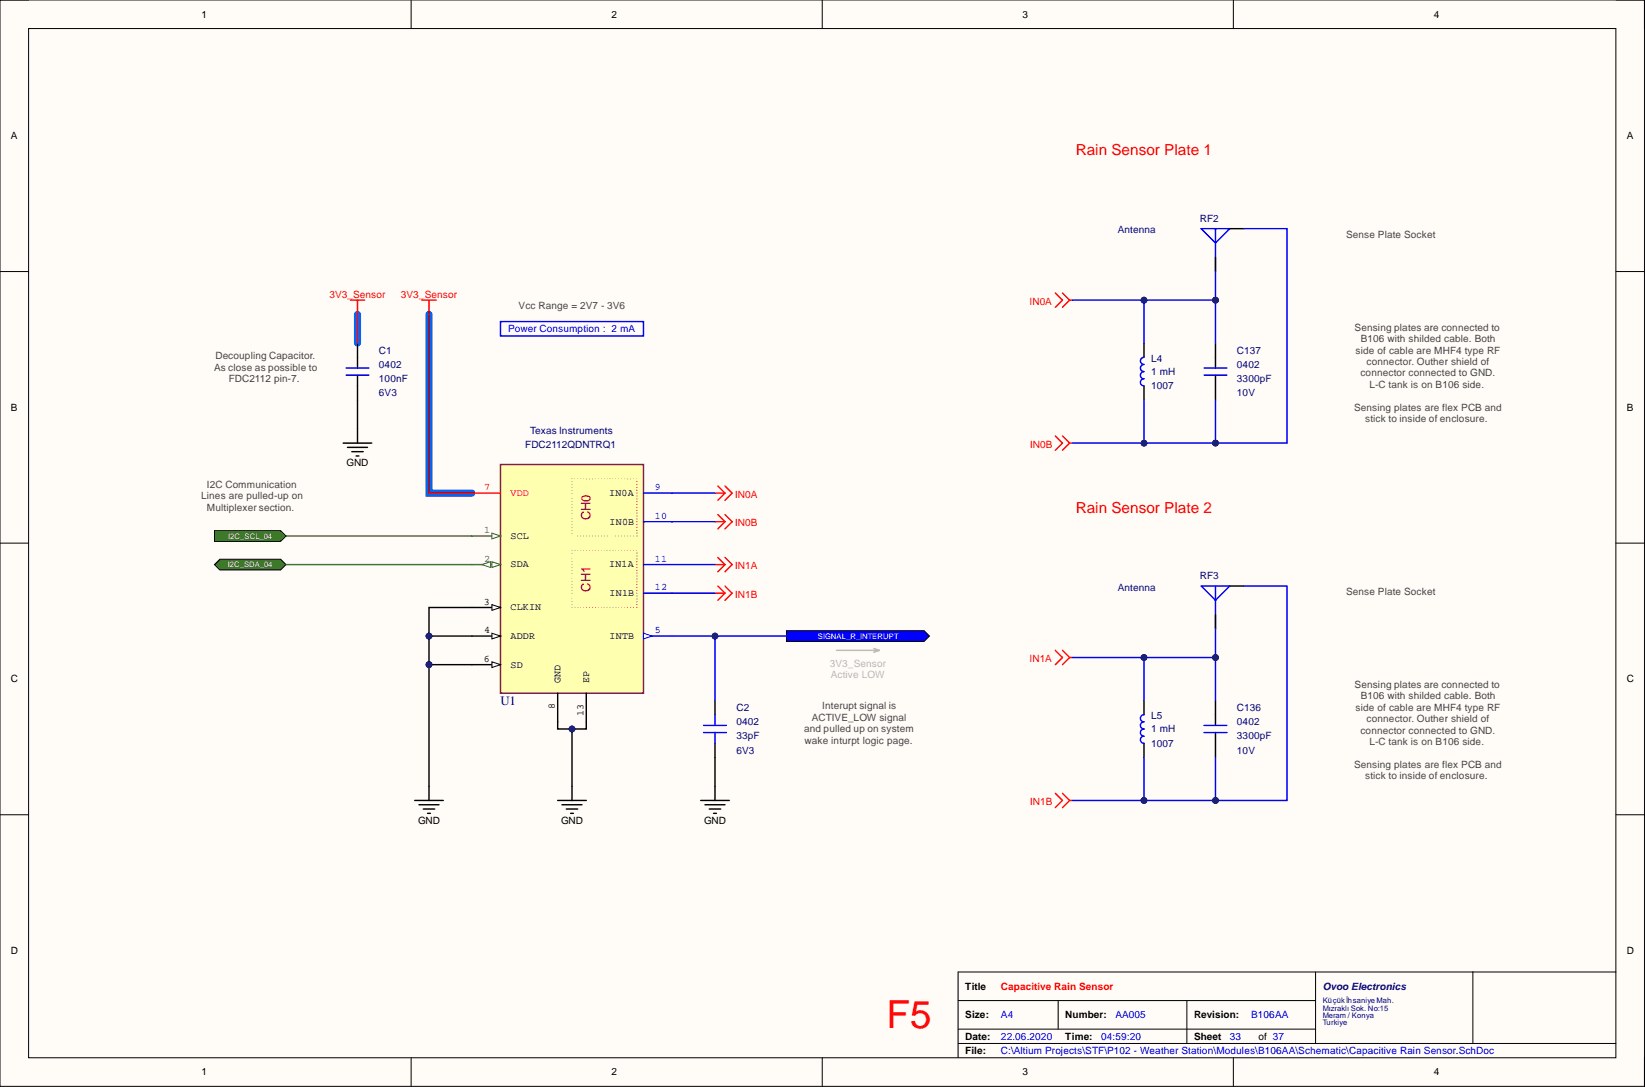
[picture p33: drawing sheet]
<svg xmlns="http://www.w3.org/2000/svg" width="292mm" height="193mm" viewBox="0 0 292 193" stroke-linecap="round" stroke-linejoin="round" font-family="sans-serif">
<defs><g id="words">
<text font-size="6.9" fill="#f00" x="157.4" y="182.5">F5</text>
<g font-size="2.7" fill="#f00">
<text x="191" y="27.6">Rain Sensor Plate 1</text>
<text x="191" y="91">Rain Sensor Plate 2</text>
</g>
<g font-size="2.3" fill="#980000">
<text x="104.9" y="92.4" transform="rotate(-90 104.9 92.4)">CH0</text>
<text x="104.9" y="105.1" transform="rotate(-90 104.9 105.1)">CH1</text>
</g>
<text font-size="2.3" fill="#000080" x="88.9" y="125.1">U1</text>
<g font-size="1.8">
<text x="35.8" y="3.1">1</text>
<text x="108.6" y="3.1">2</text>
<text x="181.6" y="3.1">3</text>
<text x="254.6" y="3.1">4</text>
<text x="1.9" y="24.7">A</text>
<text x="288.9" y="24.7">A</text>
<text x="1.9" y="72.9">B</text>
<text x="288.9" y="72.9">B</text>
<text x="61.5" y="82.8">GND</text>
<text x="108.2" y="88">IN0A</text>
<text x="90.6" y="95.7">SCL</text>
<text x="108.3" y="93.1">IN0B</text>
<text x="90.6" y="100.7">SDA</text>
<text x="108.2" y="100.7">IN1A</text>
<text x="85.9" y="107.3">3</text>
<text x="108.3" y="105.8">IN1B</text>
<text x="86" y="112.4">4</text>
<text x="90.6" y="108.4">CLKIN</text>
<text x="90.6" y="113.4">ADDR</text>
<text x="108.3" y="113.4">INTB</text>
<text x="85.9" y="117.5">6</text>
<text x="90.6" y="118.5">SD</text>
<text x="1.9" y="121.1">C</text>
<text x="98.5" y="125.9" transform="rotate(-90 98.5 125.9)">8</text>
<text x="99.5" y="121.3" transform="rotate(-90 99.5 121.3)">GND</text>
<text x="104.6" y="121.3" transform="rotate(-90 104.6 121.3)">EP</text>
<text x="288.9" y="121.1">C</text>
<text x="103.6" y="127" transform="rotate(-90 103.6 127)">13</text>
<text x="74.2" y="146.2">GND</text>
<text x="99.6" y="146.2">GND</text>
<text x="125" y="146.2">GND</text>
<text x="1.9" y="169.3">D</text>
<text x="288.9" y="169.3">D</text>
<text x="171.4" y="175.7">Title</text>
<text x="171.4" y="180.8">Size:</text>
<text x="171.4" y="184.6">Date:</text>
<text x="189.2" y="180.8">Number:</text>
<text x="189.2" y="184.6">Time:</text>
<text x="212" y="180.8">Revision:</text>
<text x="212" y="184.6">Sheet</text>
<text x="223.4" y="184.6">of 37</text>
<text x="35.8" y="190.9">1</text>
<text x="108.6" y="190.9">2</text>
<text x="171.4" y="187.1">File:</text>
<text x="181.6" y="190.9">3</text>
<text x="254.6" y="190.9">4</text>
</g>
<g font-size="1.8" fill="#000080">
<text x="198.5" y="41.4">Antenna</text>
<text x="213" y="39.4">RF2</text>
<text x="67.3" y="65.3">0402</text>
<text x="67.3" y="62.8">C1</text>
<text x="204.4" y="64.3">L4</text>
<text x="219.6" y="65.3">0402</text>
<text x="219.6" y="62.8">C137</text>
<text x="67.3" y="67.8">100nF</text>
<text x="67.3" y="70.4">6V3</text>
<text x="204.4" y="69.1">1007</text>
<text x="204.4" y="66.6">1 mH</text>
<text x="219.6" y="67.8">3300pF</text>
<text x="219.6" y="70.4">10V</text>
<text x="94.1" y="77">Texas Instruments</text>
<text x="93.3" y="79.5">FDC2112QDNTRQ1</text>
<text x="198.5" y="104.9">Antenna</text>
<text x="213" y="102.9">RF3</text>
<text x="130.8" y="128.7">0402</text>
<text x="130.8" y="131.3">33pF</text>
<text x="130.8" y="126.2">C2</text>
<text x="204.4" y="130">1 mH</text>
<text x="204.4" y="127.7">L5</text>
<text x="219.6" y="128.7">0402</text>
<text x="219.6" y="131.3">3300pF</text>
<text x="219.6" y="126.2">C136</text>
<text x="130.8" y="133.8">6V3</text>
<text x="204.4" y="132.5">1007</text>
<text x="219.6" y="133.8">10V</text>
<text x="234.9" y="175.7">Ovoo Electronics</text>
</g>
<g font-size="1.8" fill="#434343">
<text x="239" y="42.2">Sense Plate Socket</text>
<text x="92.1" y="54.9">Vcc Range = 2V7 - 3V6</text>
<text x="240.5" y="58.7">Sensing plates are connected to</text>
<text x="38" y="65.8">As close as possible to</text>
<text x="38.3" y="63.8">Decoupling Capacitor.</text>
<text x="240.7" y="62.8">side of cable are MHF4 type RF</text>
<text x="241.6" y="60.7">B106 with shilded cable. Both</text>
<text x="242.7" y="64.8">connector. Outher shield of</text>
<text x="40.6" y="67.8">FDC2112 pin-7.</text>
<text x="241.6" y="66.8">connector connected to GND.</text>
<text x="243.2" y="68.8">L-C tank is on B106 side.</text>
<text x="240.5" y="72.9">Sensing plates are flex PCB and</text>
<text x="242.4" y="74.9">stick to inside of enclosure.</text>
<text x="35.7" y="88.6">Lines are pulled-up on</text>
<text x="36.7" y="86.6">I2C Communication</text>
<text x="36.7" y="90.7">Multiplexer section.</text>
<text x="239" y="105.6">Sense Plate Socket</text>
<text x="146" y="125.9">Interupt signal is</text>
<text x="240.5" y="122.1">Sensing plates are connected to</text>
<text x="241.6" y="124.2">B106 with shilded cable. Both</text>
<text x="142.8" y="130">and pulled up on system</text>
<text x="144.1" y="128">ACTIVE_LOW signal</text>
<text x="240.7" y="126.2">side of cable are MHF4 type RF</text>
<text x="241.6" y="130.3">connector connected to GND.</text>
<text x="242.7" y="128.2">connector. Outher shield of</text>
<text x="142.9" y="132">wake inturpt logic page.</text>
<text x="240.5" y="136.3">Sensing plates are flex PCB and</text>
<text x="243.2" y="132.3">L-C tank is on B106 side.</text>
<text x="242.4" y="138.4">stick to inside of enclosure.</text>
</g>
<g font-size="1.8" fill="#f00">
<text x="58.5" y="52.9">3V3_Sensor</text>
<text x="71.2" y="52.9">3V3_Sensor</text>
<text x="182.8" y="54.1">IN0A</text>
<text x="182.9" y="79.5">IN0B</text>
<text x="86" y="87">7</text>
<text x="90.6" y="88">VDD</text>
<text x="130.5" y="88.4">IN0A</text>
<text x="130.5" y="93.5">IN0B</text>
<text x="130.5" y="101.1">IN1A</text>
<text x="130.5" y="106.2">IN1B</text>
<text x="182.8" y="117.6">IN1A</text>
<text x="182.9" y="142.9">IN1B</text>
<text x="177.7" y="175.7">Capacitive Rain Sensor</text>
</g>
<g font-size="1.8" fill="#00f">
<text x="90.2" y="59">Power Consumption : 2 mA</text>
<text x="116.3" y="87">9</text>
<text x="116.3" y="92.1">10</text>
<text x="116.3" y="99.7">11</text>
<text x="116.3" y="104.8">12</text>
<text x="116.3" y="112.4">5</text>
<text x="177.7" y="184.6">22.06.2020</text>
<text x="177.7" y="180.8">A4</text>
<text x="195.5" y="184.6">04:59:20</text>
<text x="198.1" y="180.8">AA005</text>
<text x="218.4" y="184.6">33</text>
<text x="222.2" y="180.8">B106AA</text>
<text x="177.7" y="187.1">C:\Altium Projects\STF\P102 - Weather Station\Modules\B106AA\Schematic\Capacitive Rain Sensor.SchDoc</text>
</g>
<g font-size="1.8" fill="#38761d">
<text x="86" y="94.6">1</text>
<text x="86" y="99.7">2</text>
</g>
<g font-size="1.8" fill="#b7b7b7">
<text x="147.4" y="118.3">3V3_Sensor</text>
<text x="147.5" y="120.4">Active LOW</text>
</g>
<g font-size="1.4" fill="#fff">
<text x="40.5" y="95.7">I2C_SCL_04</text>
<text x="40.5" y="100.7">I2C_SDA_04</text>
<text x="145.2" y="113.4">SIGNAL_R_INTERUPT</text>
</g>
<g font-size="1.4" fill="#000080">
<text x="234.9" y="178.1">Küçükİhsaniye Mah.</text>
<text x="234.9" y="179.4">Mızraklı Sok. No:15</text>
<text x="234.9" y="180.7">Meram / Konya</text>
<text x="234.9" y="181.9">Turkiye</text>
</g>
</g></defs>
<path d="M0 0h292v192.9h-292z" fill-rule="evenodd" fill="#fffcf8"/>
<path d="M0 0h292v192.9h-292z" fill="none" stroke="#000" stroke-width=".18"/>
<path d="M5.1 5.1h281.8v182.7h-281.8z" fill-rule="evenodd" fill="#fffcf8"/>
<g fill="none" stroke="#000" stroke-width=".18">
<path d="M0 0h5.1M73 0v5.1M146 0v5.1M219 0v5.1M286.9 0h5.1v5.1M5.1 5.1h281.8v182.7h-281.8zM0 48.2h5.1M286.9 48.2h5.1M0 96.4h5.1M286.9 96.4h5.1M0 144.6h5.1M286.9 144.6h5.1"/>
<path d="M170.1 177.6h63.5M187.9 177.6v5.1M210.8 177.6v7.6M233.6 172.6v12.6M261.5 172.6v12.6M286.9 172.6h-116.8v15.2M73 187.8v5.1M146 187.8v5.1M170.1 185.2h116.8M170.1 182.7h63.5M219 187.8v5.1M292 187.8v5.1"/>
</g>
<path d="M63.5 55.8v5.1M76.2 55.8v31.7h7.6" fill="none" stroke="#06f" stroke-width="1.3"/>
<path d="M88.9 82.5h25.4v40.6h-25.4z" fill-rule="evenodd" fill="#ffffb0"/>
<path d="M88.9 82.5h25.4v40.6h-25.4z" fill="none" stroke="#800000" stroke-width=".25"/>
<path d="M83.8 107.8h5.1M99 123.1v5" fill="none" stroke="#000" stroke-width=".25"/>
<path d="M87.3 107.3l1.6 .5-1.6 .6z" fill="#f8fcff"/>
<path d="M87.3 107.3l1.6 .5-1.6 .6z" fill="none" stroke="#000" stroke-width=".18"/>
<path d="M83.8 95.2h5.1" fill="none" stroke="#38761d" stroke-width=".25"/>
<path d="M87.3 94.6l1.6 .6-1.6 .5z" fill="#f8fcff"/>
<path d="M87.3 94.6l1.6 .6-1.6 .5z" fill="none" stroke="#38761d" stroke-width=".18"/>
<path d="M114.3 87.5h5" fill="none" stroke="#00f" stroke-width=".25"/>
<path d="M83.8 100.2h5.1" fill="none" stroke="#38761d" stroke-width=".25"/>
<path d="M87.3 99.7l1.6 .5-1.6 .5z" fill="#f8fcff"/>
<path d="M87.3 99.7l1.6 .5-1.6 .5z" fill="none" stroke="#38761d" stroke-width=".18"/>
<path d="M85.6 100.2l1.5-.5v1z" fill="#f8fcff"/>
<path d="M85.6 100.2l1.5-.5v1z" fill="none" stroke="#38761d" stroke-width=".18"/>
<path d="M83.8 112.9h5.1M104.1 123.1v5" fill="none" stroke="#000" stroke-width=".25"/>
<path d="M87.3 112.4l1.6 .5-1.6 .5z" fill="#f8fcff"/>
<path d="M87.3 112.4l1.6 .5-1.6 .5z" fill="none" stroke="#000" stroke-width=".18"/>
<path d="M114.3 92.6h5M114.3 100.2h5M114.3 105.3h5M114.3 112.9h5" fill="none" stroke="#00f" stroke-width=".25"/>
<path d="M83.8 87.5h5.1" fill="none" stroke="#f00" stroke-width=".25"/>
<g fill="none" stroke="#f1c232" stroke-width=".25">
<path d="M101.6 85h.1M101.6 85.5h.1M101.6 86h.1M101.6 86.5h.1M101.6 87h.1M101.6 87.5h.1M101.6 88v.1M101.6 88.6h.1M101.6 89.1h.1M101.6 89.6h.1M101.6 90.1h.1M101.6 90.6h.1"/>
<path d="M101.6 91.1h.1M101.6 91.6h.1M101.6 92.1h.1M101.6 92.6h.1M101.6 93.1h.1M101.6 93.6h.1M101.6 94.1h.1M101.6 94.6v.1M101.6 97.7h.1M101.6 98.2h.1M101.6 98.7h.1M101.6 99.2h.1"/>
<path d="M101.6 99.7h.1M101.6 95.2h.1M102.1 85h.1M102.1 97.7h.1M102.1 95.2h.1M102.6 85h.1M102.6 97.7h.1M102.6 95.2h.1M103.1 85h.1M103.1 97.7h.1M103.1 95.2h.1M103.6 85h.1"/>
<path d="M103.6 97.7h.1M103.6 95.2h.1M104.2 85h.1M104.2 97.7h.1M104.2 95.2h.1M104.7 85h.1M104.7 97.7h.1M104.7 95.2h.1M105.2 85h.1M105.2 97.7h.1M105.2 95.2h.1M105.7 85h.1"/>
<path d="M105.7 97.7h.1M105.7 95.2h.1M106.2 85h.1M106.2 97.7h.1M106.2 95.2h.1M106.8 85h.1M106.8 97.7h.1M106.8 95.2h.1M107.3 85h.1M107.3 97.7h.1M107.3 95.2h.1M107.8 85h.1"/>
<path d="M107.8 97.7h.1M107.8 95.2h.1M108.3 85h.1M108.3 97.7h.1M108.3 95.2h.1M108.8 85h.1M108.8 97.7h.1M108.8 95.2h.1M109.4 85h.1M109.4 97.7h.1M109.4 95.2h.1M109.9 85h.1"/>
<path d="M109.9 97.7h.1M109.9 95.2h.1M110.4 85h.1M110.4 97.7h.1M110.4 95.2h.1M110.9 85h.1M110.9 97.7h.1M110.9 95.2h.1M111.4 85h.1M111.4 97.7h.1M111.4 95.2h.1M112 85h.1"/>
<path d="M112 97.7h.1M112 95.2h.1M112.5 85h.1M112.5 97.7h.1M112.5 95.2h.1M113 85h.1M113 97.7h.1M113 95.2h.1M113 94.6h.1M113 94.1h.1M113 93.6h.1M113 93.1h.1"/>
<path d="M113 92.6h.1M113 92.1h.1M113 91.6h.1M113 91.1h.1M113 90.6h.1M113 90.1h.1M113 89.6h.1M113 89.1h.1M113 88.6h.1M113 88h.1M113 87.5h.1M113 87h.1"/>
<path d="M113 86.5h.1M113 86h.1M113 85.5h.1M113 99.7h.1M113 99.2h.1M113 98.7h.1M113 98.2h.1M101.6 100.2h.1M101.6 100.7h.1M101.6 101.2v.1M101.6 101.8h.1M101.6 102.3h.1"/>
<path d="M101.6 102.8h.1M101.6 103.3h.1M101.6 103.8h.1M101.6 104.3h.1M101.6 104.8h.1M101.6 105.3h.1M101.6 105.8h.1M101.6 106.3h.1M101.6 106.8h.1M101.6 107.3h.1M101.6 107.8h.1M102.1 107.8h.1"/>
<path d="M102.6 107.8h.1M103.1 107.8h.1M103.6 107.8h.1M104.2 107.8h.1M104.7 107.8h.1M105.2 107.8h.1M105.7 107.8h.1M106.2 107.8h.1M106.8 107.8h.1M107.3 107.8h.1M107.8 107.8h.1M108.3 107.8h.1"/>
<path d="M108.8 107.8h.1M109.4 107.8h.1M109.9 107.8h.1M110.4 107.8h.1M110.9 107.8h.1M111.4 107.8h.1M112 107.8h.1M112.5 107.8h.1M113 107.8h.1M113 107.3h.1M113 106.8h.1M113 106.3h.1"/>
<path d="M113 105.8h.1M113 105.3h.1M113 104.8h.1M113 104.3h.1M113 103.8h.1M113 103.3h.1M113 102.8h.1M113 102.3h.1M113 101.8h.1M113 101.2h.1M113 100.7h.1M113 100.2h.1"/>
</g>
<path d="M114.3 112.4l1.5 .5-1.5 .5z" fill="#f8fcff"/>
<path d="M114.3 112.4l1.5 .5-1.5 .5z" fill="none" stroke="#00f" stroke-width=".18"/>
<path d="M83.8 118h5.1" fill="none" stroke="#000" stroke-width=".25"/>
<path d="M87.3 117.5l1.6 .5-1.6 .5z" fill="#f8fcff"/>
<path d="M87.3 117.5l1.6 .5-1.6 .5z" fill="none" stroke="#000" stroke-width=".18"/>
<path d="M38.1 94.2h11.7l1 1-1 .9h-11.7z" fill-rule="evenodd" fill="#38761d"/>
<path d="M38.1 94.2h11.7l1 1-1 .9h-11.7z" fill="none" stroke="#000" stroke-width=".18"/>
<path d="M38.1 100.2l.9-.9h10.8l1 .9-1 1h-10.8z" fill-rule="evenodd" fill="#38761d"/>
<path d="M38.1 100.2l.9-.9h10.8l1 .9-1 1h-10.8z" fill="none" stroke="#000" stroke-width=".18"/>
<path d="M148.5 115.5h7.7M155.1 115.1l1.1 .4M156.2 115.5l-1.1 .3" fill="none" stroke="#b7b7b7" stroke-width=".25"/>
<path d="M139.7 112h24.4l.9 .9-.9 1h-24.4z" fill-rule="evenodd" fill="#00f"/>
<path d="M139.7 112h24.4l.9 .9-.9 1h-24.4z" fill="none" stroke="#000" stroke-width=".18"/>
<g fill="none" stroke="#f00" stroke-width=".25">
<path d="M62.2 53.3h2.5M63.5 53.3v2.5M74.9 53.3h2.5M76.2 53.3v2.5M187.4 52l1.3 1.3-1.3 1.3M188.7 52l1.2 1.3M189.9 53.3h.5M189.9 53.3l-1.2 1.3M187.4 77.4l1.3 1.3-1.3 1.2M188.7 77.4l1.2 1.3M189.9 78.7l-1.2 1.2M189.9 78.7h.5"/>
<path d="M127 87.5h1.7M127 92.6h1.7M127.5 86.3l1.2 1.2M127.5 91.3l1.2 1.3M127.5 99l1.2 1.2M128.7 87.5l-1.2 1.3M128.7 86.3l1.3 1.2-1.3 1.3M128.7 92.6l-1.2 1.3M128.7 91.3l1.3 1.3-1.3 1.3M128.7 99l1.3 1.2-1.3 1.3M127 100.2h1.7M127 105.3h1.7"/>
<path d="M127.5 104l1.2 1.3M128.7 100.2l-1.2 1.3M128.7 105.3l-1.2 1.3M128.7 104l1.3 1.3-1.3 1.3M187.4 115.5l1.3 1.2-1.3 1.3M188.7 115.5l1.2 1.2M189.9 116.7l-1.2 1.3M189.9 116.7h.5M187.4 140.8l1.3 1.3-1.3 1.3M188.7 140.8l1.2 1.3M189.9 142.1l-1.2 1.3M189.9 142.1h.5"/>
</g>
<g fill="none" stroke="#000" stroke-width=".25">
<path d="M215.8 45.7v2.5M218.4 40.6h2.5M60.9 78.7h5.1M61.7 79.4h3.6M63.5 60.9v4.4M63.5 66.6v4.4M63.5 76.1v2.6M203.1 60.9v2.5M203.1 68.5v2.5M215.8 60.9v4.4M215.8 66.6v4.4M62.5 80.2h2"/>
<path d="M63.2 80.9h.5M215.8 109.1v2.5M218.4 104h2.5M76.2 139.6v2.5M101.6 139.6v2.5M203.1 124.3v2.6M203.1 132v2.5M215.8 124.3v4.5M215.8 130v4.5M73.6 142.1h5.1M74.4 142.9h3.6M75.2 143.6h2"/>
<path d="M75.9 144.4h.5M99 142.1h5.1M99.8 142.9h3.5M100.6 143.6h2M101.3 144.4h.5"/>
</g>
<g fill="none" stroke="#00f" stroke-width=".25">
<path d="M88.9 57.1h25.4v2.5h-25.4zM213.3 40.6h5.1l-2.6 2.5zM215.8 40.6v7.6M61.4 65.3h4.1M61.4 66.6h4.1M203.1 63.4a.63 .63 0 0 0-.6 .7 .63 .63 0 0 0 .6 .6 .63 .63 0 0 0-.6 .6 .63 .63 0 0 0 .6 .7 .63 .63 0 0 0-.6 .6 .63 .63 0 0 0 .6 .6 .63 .63 0 0 0-.6 .7 .63 .63 0 0 0 .6 .6M213.8 65.3h4.1M213.8 66.6h4.1M213.3 104h5.1l-2.6 2.6zM215.8 104v12.7M203.1 126.9a.63 .63 0 0 0-.6 .6 .63 .63 0 0 0 .6 .6 .63 .63 0 0 0-.6 .7 .63 .63 0 0 0 .6 .6 .63 .63 0 0 0-.6 .6 .63 .63 0 0 0 .6 .7 .63 .63 0 0 0-.6 .6 .63 .63 0 0 0 .6 .7M213.8 128.8h4.1"/>
<path d="M213.8 130h4.1"/>
</g>
<circle cx="215.8" cy="116.7" r=".51" fill="#000080"/>
<circle cx="215.8" cy="116.7" r=".51" fill="none" stroke="#000080" stroke-width=".18"/>
<path d="M50.8 95.2h33M50.8 100.2h33" fill="none" stroke="#38761d" stroke-width=".25"/>
<path d="M76.2 118h7.6" fill="none" stroke="#000" stroke-width=".25"/>
<circle cx="76.2" cy="118" r=".51" fill="#000080"/>
<circle cx="76.2" cy="118" r=".51" fill="none" stroke="#000080" stroke-width=".18"/>
<path d="M76.2 112.9h7.6" fill="none" stroke="#000" stroke-width=".25"/>
<circle cx="76.2" cy="112.9" r=".51" fill="#000080"/>
<circle cx="76.2" cy="112.9" r=".51" fill="none" stroke="#000080" stroke-width=".18"/>
<path d="M83.8 107.8h-7.6v31.8" fill="none" stroke="#000" stroke-width=".25"/>
<circle cx="76.2" cy="118" r=".51" fill="#000080"/>
<circle cx="76.2" cy="118" r=".51" fill="none" stroke="#000080" stroke-width=".18"/>
<circle cx="76.2" cy="112.9" r=".51" fill="#000080"/>
<circle cx="76.2" cy="112.9" r=".51" fill="none" stroke="#000080" stroke-width=".18"/>
<path d="M76.2 55.8v31.7h7.6" fill="none" stroke="#f00" stroke-width=".25"/>
<path d="M99 128.1v1.3h5.1v-1.3" fill="none" stroke="#000" stroke-width=".25"/>
<circle cx="101.6" cy="129.4" r=".51" fill="#000080"/>
<circle cx="101.6" cy="129.4" r=".51" fill="none" stroke="#000080" stroke-width=".18"/>
<path d="M119.3 112.9h20.4" fill="none" stroke="#00f" stroke-width=".25"/>
<circle cx="127" cy="112.9" r=".51" fill="#000080"/>
<circle cx="127" cy="112.9" r=".51" fill="none" stroke="#000080" stroke-width=".18"/>
<path d="M119.3 92.6h7.7M119.3 87.5h7.7M119.3 105.3h7.7M119.3 100.2h7.7M215.8 134.5v7.6h-25.4" fill="none" stroke="#00f" stroke-width=".25"/>
<circle cx="215.8" cy="142.1" r=".51" fill="#000080"/>
<circle cx="215.8" cy="142.1" r=".51" fill="none" stroke="#000080" stroke-width=".18"/>
<circle cx="203.1" cy="142.1" r=".51" fill="#000080"/>
<circle cx="203.1" cy="142.1" r=".51" fill="none" stroke="#000080" stroke-width=".18"/>
<path d="M190.4 116.7h25.4v7.6" fill="none" stroke="#00f" stroke-width=".25"/>
<circle cx="203.1" cy="116.7" r=".51" fill="#000080"/>
<circle cx="203.1" cy="116.7" r=".51" fill="none" stroke="#000080" stroke-width=".18"/>
<circle cx="215.8" cy="116.7" r=".51" fill="#000080"/>
<circle cx="215.8" cy="116.7" r=".51" fill="none" stroke="#000080" stroke-width=".18"/>
<path d="M215.8 71v7.7h-25.4" fill="none" stroke="#00f" stroke-width=".25"/>
<circle cx="215.8" cy="78.7" r=".51" fill="#000080"/>
<circle cx="215.8" cy="78.7" r=".51" fill="none" stroke="#000080" stroke-width=".18"/>
<circle cx="203.1" cy="78.7" r=".51" fill="#000080"/>
<circle cx="203.1" cy="78.7" r=".51" fill="none" stroke="#000080" stroke-width=".18"/>
<path d="M190.4 53.3h25.4v7.6" fill="none" stroke="#00f" stroke-width=".25"/>
<circle cx="203.1" cy="53.3" r=".51" fill="#000080"/>
<circle cx="203.1" cy="53.3" r=".51" fill="none" stroke="#000080" stroke-width=".18"/>
<circle cx="215.8" cy="53.3" r=".51" fill="#000080"/>
<circle cx="215.8" cy="53.3" r=".51" fill="none" stroke="#000080" stroke-width=".18"/>
<path d="M220.9 104h7.6v38.1h-12.7" fill="none" stroke="#00f" stroke-width=".25"/>
<circle cx="215.8" cy="142.1" r=".51" fill="#000080"/>
<circle cx="215.8" cy="142.1" r=".51" fill="none" stroke="#000080" stroke-width=".18"/>
<path d="M220.9 40.6h7.6v38.1h-12.7" fill="none" stroke="#00f" stroke-width=".25"/>
<circle cx="215.8" cy="78.7" r=".51" fill="#000080"/>
<circle cx="215.8" cy="78.7" r=".51" fill="none" stroke="#000080" stroke-width=".18"/>
<path d="M63.5 71v5.1M101.6 129.4v10.2" fill="none" stroke="#000" stroke-width=".25"/>
<path d="M63.5 55.8v5.1" fill="none" stroke="#f00" stroke-width=".25"/>
<circle cx="101.6" cy="129.4" r=".51" fill="#000080"/>
<circle cx="101.6" cy="129.4" r=".51" fill="none" stroke="#000080" stroke-width=".18"/>
<path d="M203.1 134.5v7.6" fill="none" stroke="#00f" stroke-width=".25"/>
<circle cx="203.1" cy="142.1" r=".51" fill="#000080"/>
<circle cx="203.1" cy="142.1" r=".51" fill="none" stroke="#000080" stroke-width=".18"/>
<path d="M203.1 116.7v7.6" fill="none" stroke="#00f" stroke-width=".25"/>
<circle cx="203.1" cy="116.7" r=".51" fill="#000080"/>
<circle cx="203.1" cy="116.7" r=".51" fill="none" stroke="#000080" stroke-width=".18"/>
<path d="M203.1 71v7.7" fill="none" stroke="#00f" stroke-width=".25"/>
<circle cx="203.1" cy="78.7" r=".51" fill="#000080"/>
<circle cx="203.1" cy="78.7" r=".51" fill="none" stroke="#000080" stroke-width=".18"/>
<path d="M203.1 53.3v7.6" fill="none" stroke="#00f" stroke-width=".25"/>
<circle cx="203.1" cy="53.3" r=".51" fill="#000080"/>
<circle cx="203.1" cy="53.3" r=".51" fill="none" stroke="#000080" stroke-width=".18"/>
<path d="M215.8 48.2v5.1" fill="none" stroke="#00f" stroke-width=".25"/>
<circle cx="215.8" cy="53.3" r=".51" fill="#000080"/>
<circle cx="215.8" cy="53.3" r=".51" fill="none" stroke="#000080" stroke-width=".18"/>
<path d="M127 124.3v2.6M127 132v10.1M124.4 142.1h5.1M125.2 142.9h3.5M125.9 143.6h2.1M126.7 144.4h.5" fill="none" stroke="#000" stroke-width=".25"/>
<path d="M127 112.9v11.4M124.9 128.8h4.1M124.9 130h4.1M127 126.9v1.9M127 130v2" fill="none" stroke="#00f" stroke-width=".25"/>
<circle cx="127" cy="112.9" r=".51" fill="#000080"/>
<circle cx="127" cy="112.9" r=".51" fill="none" stroke="#000080" stroke-width=".18"/>
<use href="#words"/>
</svg>
